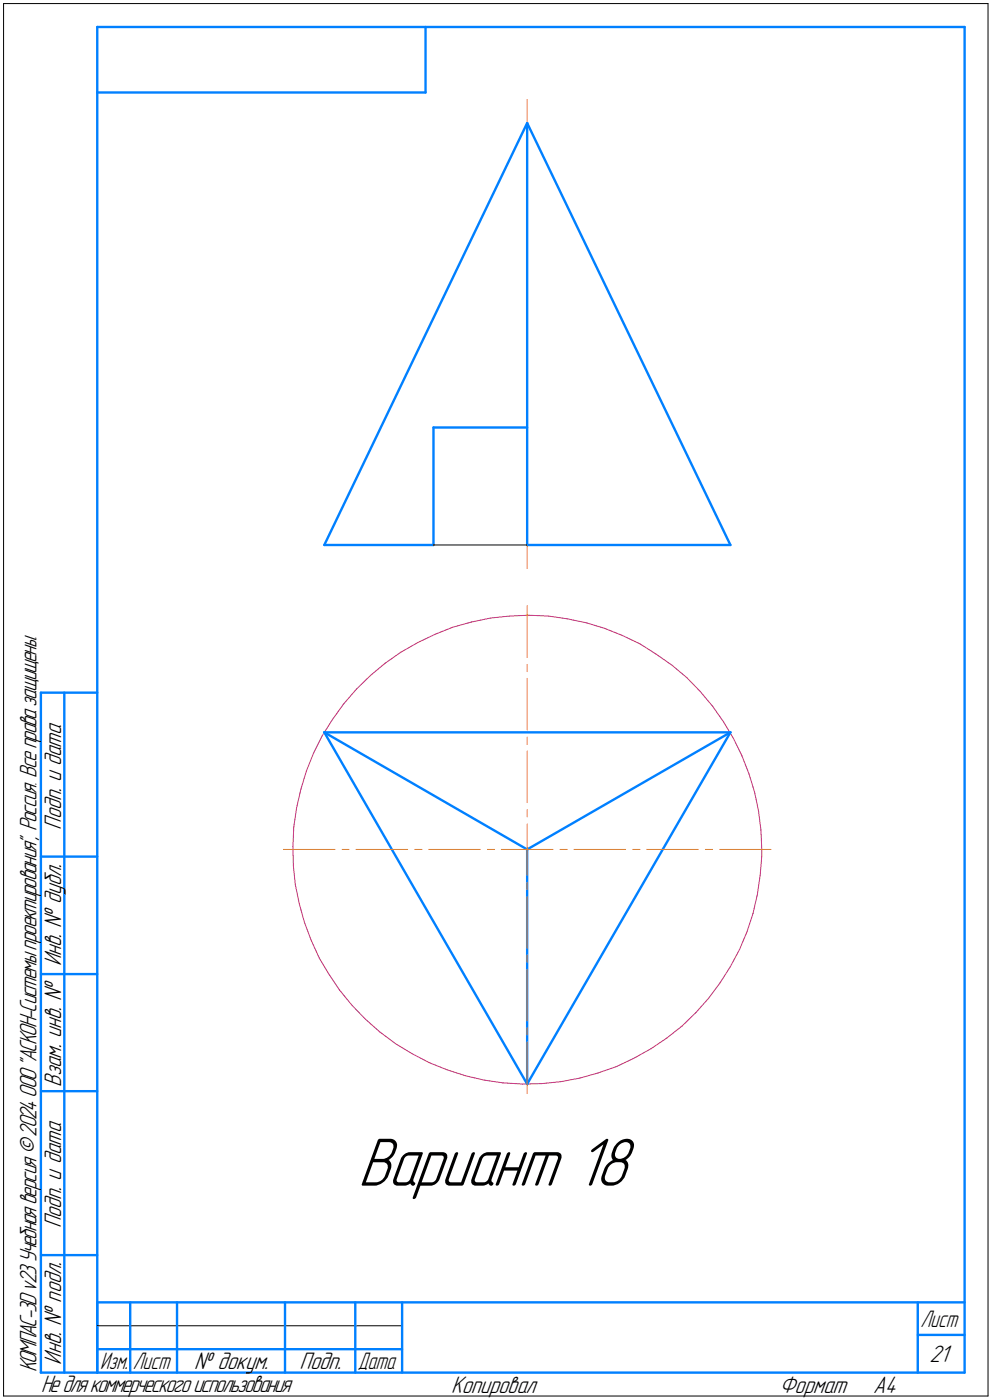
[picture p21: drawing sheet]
<svg xmlns="http://www.w3.org/2000/svg" width="212mm" height="299mm" viewBox="0 0 212 299" stroke-linecap="round" stroke-linejoin="round" font-family="sans-serif">
<defs><g id="words">
<text font-size="15.6" x="76.3" y="252.9">Вариант 18</text>
<g font-size="5.4">
<text x="13" y="177" transform="rotate(-90 13 177)">Подп. и дата</text>
<text x="13" y="206.1" transform="rotate(-90 13 206.1)">Инв. № дубл.</text>
<text x="13" y="231.8" transform="rotate(-90 13 231.8)">Взам. инв. №</text>
<text x="13" y="262" transform="rotate(-90 13 262)">Подп. и дата</text>
<text x="7.7" y="292.8" transform="rotate(-90 7.7 292.8)">КОМПАС-3Dv23Учебнаяверсия©2024ООО&quot;АСКОН-Системыпроектирования&quot;, Россия. Всеправазащищены.</text>
<text x="13" y="291.1" transform="rotate(-90 13 291.1)">Инв. № подл.</text>
<text x="41.4" y="292">№ докум.</text>
<text x="63.9" y="292">Подп.</text>
<text x="198.3" y="290.5">21</text>
<text x="8.8" y="297">Недлякоммерческогоиспользования</text>
<text x="96.3" y="297">Копировал</text>
<text x="166.2" y="297">Формат</text>
<text x="186.3" y="297">A4</text>
</g>
<g font-size="5.3">
<text x="196.4" y="283">Лист</text>
<text x="21.4" y="292">Изм.</text>
<text x="28.4" y="292">Лист</text>
<text x="76.4" y="292">Дата</text>
</g>
</g></defs>
<g fill="none" stroke="#0080ff" stroke-width=".51">
<path d="M20.7 5.8v287zM20.7 5.8h185zM20.7 19.7h70.1zM90.8 5.8v13.9zM205.7 5.8v287zM112.4 26.2l-43.2 90zM112.4 26.2l43.4 90zM112.4 26.2v90zM92.5 91.2v25zM92.5 91.2h19.9zM69.2 116.2h23.3zM112.4 116.2h43.4z"/>
<path d="M8.7 147.7v145.1zM8.7 147.7h12zM13.7 147.7v145.1zM69.2 156.2l43.2 25zM69.2 156.2h86.6zM69.2 156.2l43.2 75zM155.8 156.2l-43.4 75zM8.7 182.7h12zM112.4 181.2l43.4-25zM112.4 181.2v50zM8.7 207.8h12zM8.7 232.7h12z"/>
<path d="M8.7 267.7h12zM20.7 277.8h185zM20.7 277.8v15zM27.8 277.8v15zM37.8 277.8v15zM60.8 277.8v15zM75.8 277.8v15zM85.8 277.8v15zM195.7 277.8v15zM8.7 292.8h12zM20.7 292.8h185zM20.7 287.8h7.1z"/>
<path d="M27.8 287.8h10zM37.8 287.8h23zM60.8 287.8h15zM75.8 287.8h10zM195.7 284.7h10z"/>
</g>
<g fill="none" stroke="#ff8000" stroke-width=".21">
<path d="M112.4 39.1v1.5zM112.4 21.3v16.3zM112.4 42.2v16.3zM112.4 63v16.4zM112.4 60v1.6zM112.4 83.9v16.4zM112.4 80.9v1.6zM112.4 104.8v16.4zM112.4 101.9v1.4zM112.4 129.2v11zM112.4 141.7v1.6zM112.4 144.7v11z"/>
<path d="M112.4 157.2v1.5zM112.4 160.2v11zM112.4 172.7v1.5zM112.4 175.8v5.4zM60.5 181.2h11zM73 181.2h1.4zM75.9 181.2h11.1zM88.5 181.2h1.5zM91.4 181.2h11zM104 181.2h1.5zM106.9 181.2h5.5zM112.4 191.3v11z"/>
<path d="M112.4 188.2v1.5zM112.4 181.2v5.5zM112.4 181.2h5.5zM119.5 181.2h1.5zM122.4 181.2h11zM135 181.2h1.5zM137.9 181.2h11zM150.5 181.2h1.5zM153.5 181.2h10.9zM112.4 219.2v1.5zM112.4 206.8v11zM112.4 203.7v1.5z"/>
<path d="M112.4 222.2v11.1z"/>
</g>
<g fill="none" stroke="#c52b79" stroke-width=".21">
<path d="M85.5 139.1l3.6-2zM89.1 137.1l3.7-1.8zM92.8 135.3l3.8-1.5zM96.6 133.8l4-1.1zM100.6 132.7l4-.9zM104.6 131.8l4.1-.4zM108.7 131.4l4.1-.2zM112.8 131.2l4.1 .2zM116.9 131.4l4.1 .6zM121 132l4.1 .8zM125.1 132.8l3.8 1.2zM128.9 134l3.9 1.6z"/>
<path d="M132.8 135.6l3.7 1.7zM136.5 137.3l3.5 2.2zM140 139.5l3.3 2.4zM68.7 156.9l-1.8 3.7zM71 153.4l-2.3 3.5zM73.3 150.1l-2.3 3.3zM76 147l3-2.9zM76 147l-2.7 3.1zM79 144.1l3.1-2.6zM82.1 141.5l3.4-2.4zM143.3 141.9l3.2 2.6zM146.5 144.5l2.9 3z"/>
<path d="M149.4 147.5l2.6 3.1zM152 150.6l2.3 3.4zM154.3 154l2.2 3.6zM156.5 157.6l1.7 3.6zM62.7 176.4l-.2 4.1zM63.2 172.4l-.5 4zM64.2 168.3l-1 4.1zM65.4 164.4l-1.2 3.9zM66.9 160.6l-1.5 3.8zM158.2 161.2l1.6 3.9zM159.8 165.1l1.2 3.9zM161 169l.8 4.1z"/>
<path d="M161.8 173.1l.5 4zM162.3 177.1l.2 4.1zM62.5 180.5l.1 4.2zM62.6 184.7l.4 4zM63 188.7l.8 4.1zM63.8 192.8l1.1 4zM64.9 196.8l1.5 3.8zM159.3 198.7l-1.6 3.8zM160.6 194.8l-1.3 3.9zM161.5 190.8l-.9 4zM162.1 186.7l-.6 4.1zM162.5 182.6l-.4 4.1z"/>
<path d="M162.5 181.2v1.4zM66.4 200.6l1.7 3.7zM68.1 204.3l2.1 3.6zM70.2 207.9l2.3 3.3zM72.5 211.2l2.6 3.3zM75.1 214.5l2.9 2.9zM78 217.4l3 2.7zM145.5 218.9l2.9-2.9zM151.1 212.9l-2.7 3.1zM153.6 209.6l-2.5 3.3zM155.8 206.2l-2.2 3.4zM157.7 202.5l-1.9 3.7z"/>
<path d="M81 220.1l3.3 2.5zM84.3 222.6l3.5 2.1zM87.8 224.7l3.7 2zM91.5 226.7l3.8 1.5zM95.3 228.2l3.9 1.2zM99.2 229.4l4 1zM103.2 230.4l4.1 .6zM107.3 231l4.1 .2zM111.4 231.2l4.1-.1zM115.5 231.1l4.1-.4zM119.6 230.7l4.1-.7zM123.7 230l3.9-1.1z"/>
<path d="M127.6 228.9l3.9-1.4zM131.5 227.5l3.7-1.8zM135.2 225.7l3.7-2zM138.9 223.7l3.3-2.3zM142.2 221.4l3.3-2.5z"/>
</g>
<path d="M.8 .8v297zM.8 .8h209.9zM210.7 .8v297zM92.5 116.2h19.9zM.8 297.8h209.9zM20.7 282.8h65.1z" fill="none" stroke="#000" stroke-width=".21"/>
<path d="M76.4 241.7h60.4zM76.4 241.8h60.4zM76.4 241.9h60.4zM76.4 242h60.4zM76.4 242.1h60.4zM76.4 242.1h60.4zM76.4 242.2h60.4zM76.4 242.3h60.4zM76.4 242.4h60.4zM76.4 242.5h60.4zM76.4 242.6h60.4zM76.4 242.7h60.4zM76.4 242.7h60.4zM76.4 242.8h60.4zM76.4 242.9h60.4zM76.4 243h60.4zM76.4 243.1h60.4zM76.4 243.2h60.4zM76.4 243.2h60.4zM76.4 243.3h60.4zM76.4 243.4h60.4zM76.4 243.5h60.4zM76.4 243.6h60.4zM76.4 243.7h60.4zM76.4 243.8h60.4zM76.4 243.8h60.4zM76.4 243.9h60.4zM76.4 244h60.4zM76.4 244.1h60.4zM76.4 244.2h60.4zM76.4 244.3h60.4zM76.4 244.3h60.4zM76.4 244.4h60.4zM76.4 244.5h60.4zM76.4 244.6h60.4zM76.4 244.7h60.4zM76.4 244.8h60.4zM76.4 244.9h60.4zM76.4 244.9h60.4zM76.4 245h60.4zM76.4 245.1h60.4zM76.4 245.2h60.4zM76.4 245.3h60.4zM76.4 245.4h60.4zM76.4 245.4h60.4zM76.4 245.5h60.4zM76.4 245.6h60.4zM76.4 245.7h60.4zM76.4 245.8h60.4zM76.4 245.9h60.4zM76.4 246h60.4zM76.4 246h60.4zM76.4 246.1h60.4zM76.4 246.2h60.4zM76.4 246.3h60.4zM76.4 246.4h60.4zM76.4 246.5h60.4zM76.4 246.5h60.4zM76.4 246.6h60.4zM76.4 246.7h60.4zM76.4 246.8h60.4zM76.4 246.9h60.4zM76.4 247h60.4zM76.4 247.1h60.4zM76.4 247.1h60.4zM76.4 247.2h60.4zM76.4 247.3h60.4zM76.4 247.4h60.4zM76.4 247.5h60.4zM76.4 247.6h60.4zM76.4 247.6h60.4zM76.4 247.7h60.4zM76.4 247.8h60.4zM76.4 247.9h60.4zM76.4 248h60.4zM76.4 248.1h60.4zM76.4 248.2h60.4zM76.4 248.2h60.4zM76.4 248.3h60.4zM76.4 248.4h60.4zM76.4 248.5h60.4zM76.4 248.6h60.4zM76.4 248.7h60.4zM76.4 248.8h60.4zM76.4 248.8h60.4zM76.4 248.9h60.4zM76.4 249h60.4zM76.4 249.1h60.4zM76.4 249.2h60.4zM76.4 249.3h60.4zM76.4 249.3h60.4zM76.4 249.4h60.4zM76.4 249.5h60.4zM76.4 249.6h60.4zM76.4 249.7h60.4zM76.4 249.8h60.4zM76.4 249.9h60.4zM76.4 249.9h60.4zM76.4 250h60.4zM76.4 250.1h60.4zM76.4 250.2h60.4zM76.4 250.3h60.4zM76.4 250.4h60.4zM76.4 250.4h60.4zM76.4 250.5h60.4zM76.4 250.6h60.4zM76.4 250.7h60.4zM76.4 250.8h60.4zM76.4 250.9h60.4zM76.4 251h60.4zM76.4 251h60.4zM76.4 251.1h60.4zM76.4 251.2h60.4zM76.4 251.3h60.4zM76.4 251.4h60.4zM76.4 251.5h60.4zM76.4 251.5h60.4zM76.4 251.6h60.4zM76.4 251.7h60.4zM76.4 251.8h60.4zM76.4 251.9h60.4zM76.4 252h60.4zM76.4 252.1h60.4zM76.4 252.1h60.4zM76.4 252.2h60.4zM76.4 252.3h60.4zM76.4 252.4h60.4zM76.4 252.5h60.4zM76.4 252.6h60.4zM76.4 252.6h60.4zM76.4 252.7h60.4zM76.4 252.8h60.4zM76.4 252.9h60.4zM76.4 253h60.4zM76.4 253.1h60.4zM76.4 253.2h60.4zM76.4 253.2h60.4zM76.4 253.3h60.4zM76.4 253.4h60.4zM76.4 253.5h60.4zM76.4 253.6h60.4zM76.4 253.7h60.4zM76.4 253.7h60.4zM76.4 253.8h60.4zM76.4 253.9h60.4zM76.4 254h60.4zM76.4 254.1h60.4zM76.4 254.2h60.4zM76.4 254.3h60.4zM76.4 254.3h60.4zM76.4 254.4h60.4zM76.4 254.5h60.4zM76.4 254.6h60.4zM76.4 254.7h60.4zM76.4 254.8h60.4zM76.4 254.8h60.4zM76.4 254.9h60.4zM76.4 255h60.4zM76.4 255.1h60.4zM76.4 255.2h60.4zM76.4 255.3h60.4zM76.4 255.4h60.4zM76.4 255.4h60.4zM76.4 255.5h60.4zM76.4 255.6h60.4zM76.4 255.7h60.4zM76.4 255.8h60.4zM76.4 255.9h60.4z" fill="#fff" stroke="#fff" stroke-width=".21"/>
<use href="#words"/>
</svg>
